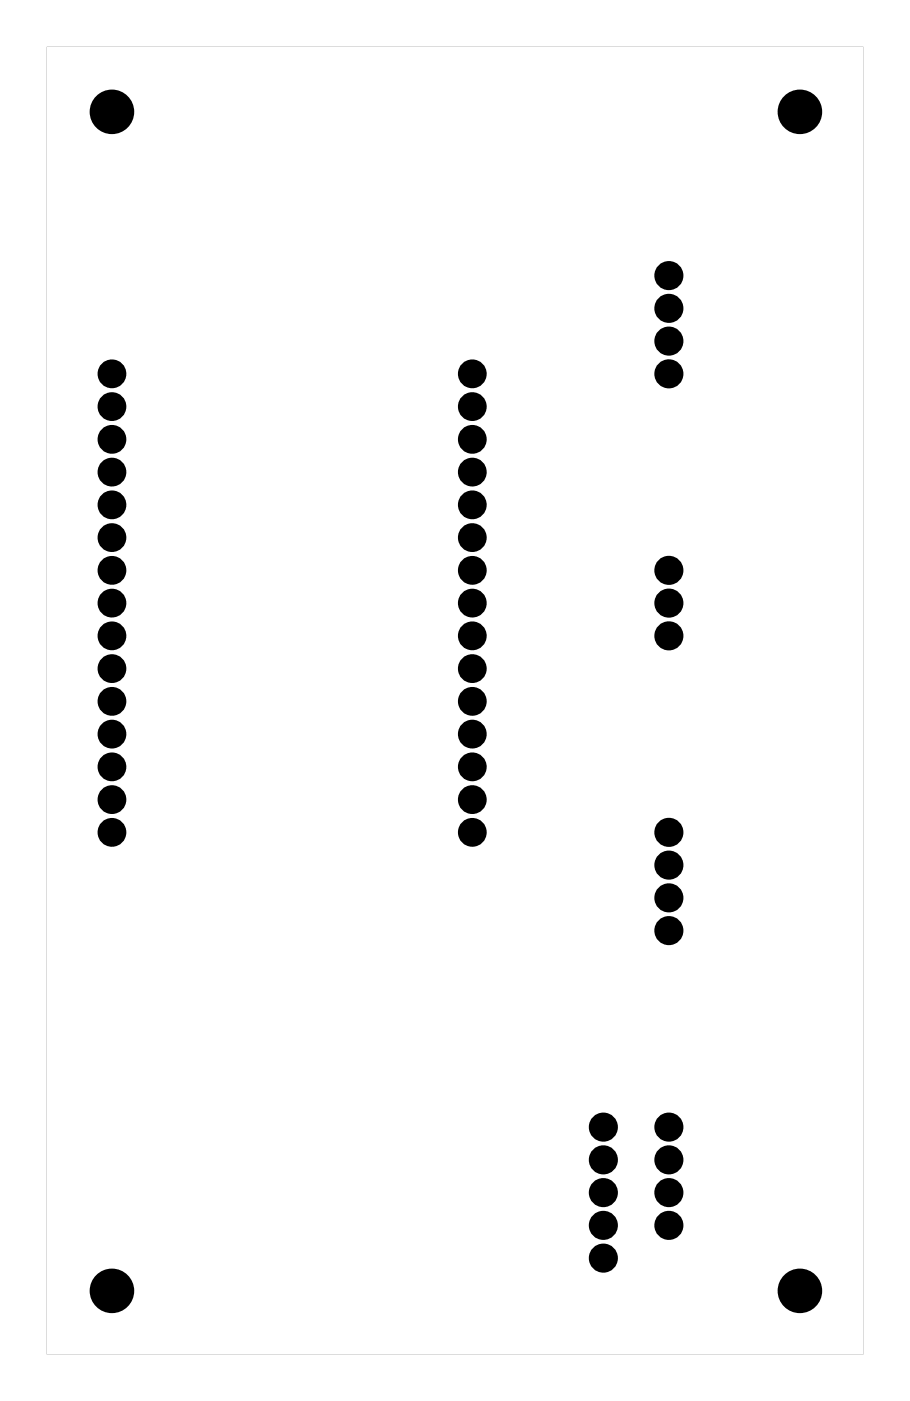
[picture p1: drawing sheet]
<svg xmlns="http://www.w3.org/2000/svg" width="71mm" height="109mm" viewBox="0 0 71 109" stroke-linecap="round" stroke-linejoin="round" font-family="sans-serif">
<path d="M3.6 3.6h63.3v101.4h-63.3zM3.6 3.6v101.4h63.3v-101.4z" fill="#000"/>
<g fill="#000">
<circle cx="8.7" cy="8.7" r="1.6"/>
<circle cx="62" cy="8.7" r="1.6"/>
<circle cx="8.7" cy="34.1" r=".73"/>
<circle cx="8.7" cy="39.2" r=".73"/>
<circle cx="8.7" cy="36.6" r=".73"/>
<circle cx="8.7" cy="29" r=".73"/>
<circle cx="8.7" cy="31.5" r=".73"/>
<circle cx="36.6" cy="34.1" r=".73"/>
<circle cx="36.6" cy="39.2" r=".73"/>
<circle cx="36.6" cy="36.6" r=".73"/>
<circle cx="36.6" cy="29" r=".73"/>
<circle cx="36.6" cy="31.5" r=".73"/>
<circle cx="51.9" cy="29" r=".75"/>
<circle cx="51.9" cy="26.5" r=".75"/>
<circle cx="51.9" cy="23.9" r=".75"/>
<circle cx="51.9" cy="21.4" r=".75"/>
<circle cx="8.7" cy="51.9" r=".73"/>
<circle cx="8.7" cy="54.4" r=".73"/>
<circle cx="8.7" cy="41.7" r=".73"/>
<circle cx="8.7" cy="44.2" r=".73"/>
<circle cx="8.7" cy="59.5" r=".73"/>
<circle cx="8.7" cy="56.9" r=".73"/>
<circle cx="8.7" cy="46.8" r=".73"/>
<circle cx="8.7" cy="49.3" r=".73"/>
<circle cx="36.6" cy="51.9" r=".73"/>
<circle cx="36.6" cy="41.7" r=".73"/>
<circle cx="36.6" cy="54.4" r=".73"/>
<circle cx="36.6" cy="44.2" r=".73"/>
<circle cx="36.6" cy="59.5" r=".73"/>
<circle cx="36.6" cy="56.9" r=".73"/>
<circle cx="36.6" cy="46.8" r=".73"/>
<circle cx="36.6" cy="49.3" r=".73"/>
<circle cx="51.9" cy="44.2" r=".75"/>
<circle cx="51.9" cy="46.8" r=".75"/>
<circle cx="51.9" cy="49.3" r=".75"/>
<circle cx="8.7" cy="64.6" r=".73"/>
<circle cx="8.7" cy="62" r=".73"/>
<circle cx="36.6" cy="64.6" r=".73"/>
<circle cx="36.6" cy="62" r=".73"/>
<circle cx="51.9" cy="69.6" r=".75"/>
<circle cx="51.9" cy="67.1" r=".75"/>
<circle cx="51.9" cy="72.2" r=".75"/>
<circle cx="51.9" cy="64.6" r=".75"/>
<circle cx="46.8" cy="95" r=".75"/>
<circle cx="46.8" cy="92.5" r=".75"/>
<circle cx="46.8" cy="97.6" r=".75"/>
<circle cx="46.8" cy="90" r=".75"/>
<circle cx="46.8" cy="87.4" r=".75"/>
<circle cx="51.9" cy="95" r=".75"/>
<circle cx="51.9" cy="92.5" r=".75"/>
<circle cx="51.9" cy="90" r=".75"/>
<circle cx="51.9" cy="87.4" r=".75"/>
<circle cx="8.7" cy="100.1" r="1.6"/>
<circle cx="62" cy="100.1" r="1.6"/>
</g>
<g fill="none" stroke="#000" stroke-width=".76" stroke-linecap="butt">
<circle cx="8.7" cy="39.2" r=".73"/>
<circle cx="8.7" cy="31.5" r=".73"/>
<circle cx="8.7" cy="29" r=".73"/>
<circle cx="8.7" cy="36.6" r=".73"/>
<circle cx="8.7" cy="34.1" r=".73"/>
<circle cx="36.6" cy="39.2" r=".73"/>
<circle cx="36.6" cy="31.5" r=".73"/>
<circle cx="36.6" cy="29" r=".73"/>
<circle cx="36.6" cy="36.6" r=".73"/>
<circle cx="36.6" cy="34.1" r=".73"/>
<circle cx="8.7" cy="49.3" r=".73"/>
<circle cx="8.7" cy="44.2" r=".73"/>
<circle cx="8.7" cy="41.7" r=".73"/>
<circle cx="8.7" cy="46.8" r=".73"/>
<circle cx="8.7" cy="51.9" r=".73"/>
<circle cx="8.7" cy="56.9" r=".73"/>
<circle cx="8.7" cy="54.4" r=".73"/>
<circle cx="8.7" cy="59.5" r=".73"/>
<circle cx="36.6" cy="49.3" r=".73"/>
<circle cx="36.6" cy="44.2" r=".73"/>
<circle cx="36.6" cy="46.8" r=".73"/>
<circle cx="36.6" cy="41.7" r=".73"/>
<circle cx="36.6" cy="54.4" r=".73"/>
<circle cx="36.6" cy="51.9" r=".73"/>
<circle cx="36.6" cy="56.9" r=".73"/>
<circle cx="36.6" cy="59.5" r=".73"/>
<circle cx="8.7" cy="64.6" r=".73"/>
<circle cx="8.7" cy="62" r=".73"/>
<circle cx="36.6" cy="64.6" r=".73"/>
<circle cx="36.6" cy="62" r=".73"/>
</g>
<g fill="none" stroke="#000" stroke-width=".75" stroke-linecap="butt">
<circle cx="51.9" cy="26.5" r=".75"/>
<circle cx="51.9" cy="29" r=".75"/>
<circle cx="51.9" cy="21.4" r=".75"/>
<circle cx="51.9" cy="23.9" r=".75"/>
<circle cx="51.9" cy="49.3" r=".75"/>
<circle cx="51.9" cy="44.2" r=".75"/>
<circle cx="51.9" cy="46.8" r=".75"/>
<circle cx="51.9" cy="67.1" r=".75"/>
<circle cx="51.9" cy="72.2" r=".75"/>
<circle cx="51.9" cy="69.6" r=".75"/>
<circle cx="51.9" cy="64.6" r=".75"/>
<circle cx="46.8" cy="90" r=".75"/>
<circle cx="46.8" cy="87.4" r=".75"/>
<circle cx="46.8" cy="97.6" r=".75"/>
<circle cx="46.8" cy="95" r=".75"/>
<circle cx="46.8" cy="92.5" r=".75"/>
<circle cx="51.9" cy="90" r=".75"/>
<circle cx="51.9" cy="87.4" r=".75"/>
<circle cx="51.9" cy="92.5" r=".75"/>
<circle cx="51.9" cy="95" r=".75"/>
</g>
<g fill="none" stroke="#000" stroke-width=".25">
<circle cx="8.7" cy="8.7" r="1.6"/>
<circle cx="62" cy="8.7" r="1.6"/>
<circle cx="8.7" cy="100.1" r="1.6"/>
<circle cx="62" cy="100.1" r="1.6"/>
</g>
</svg>
